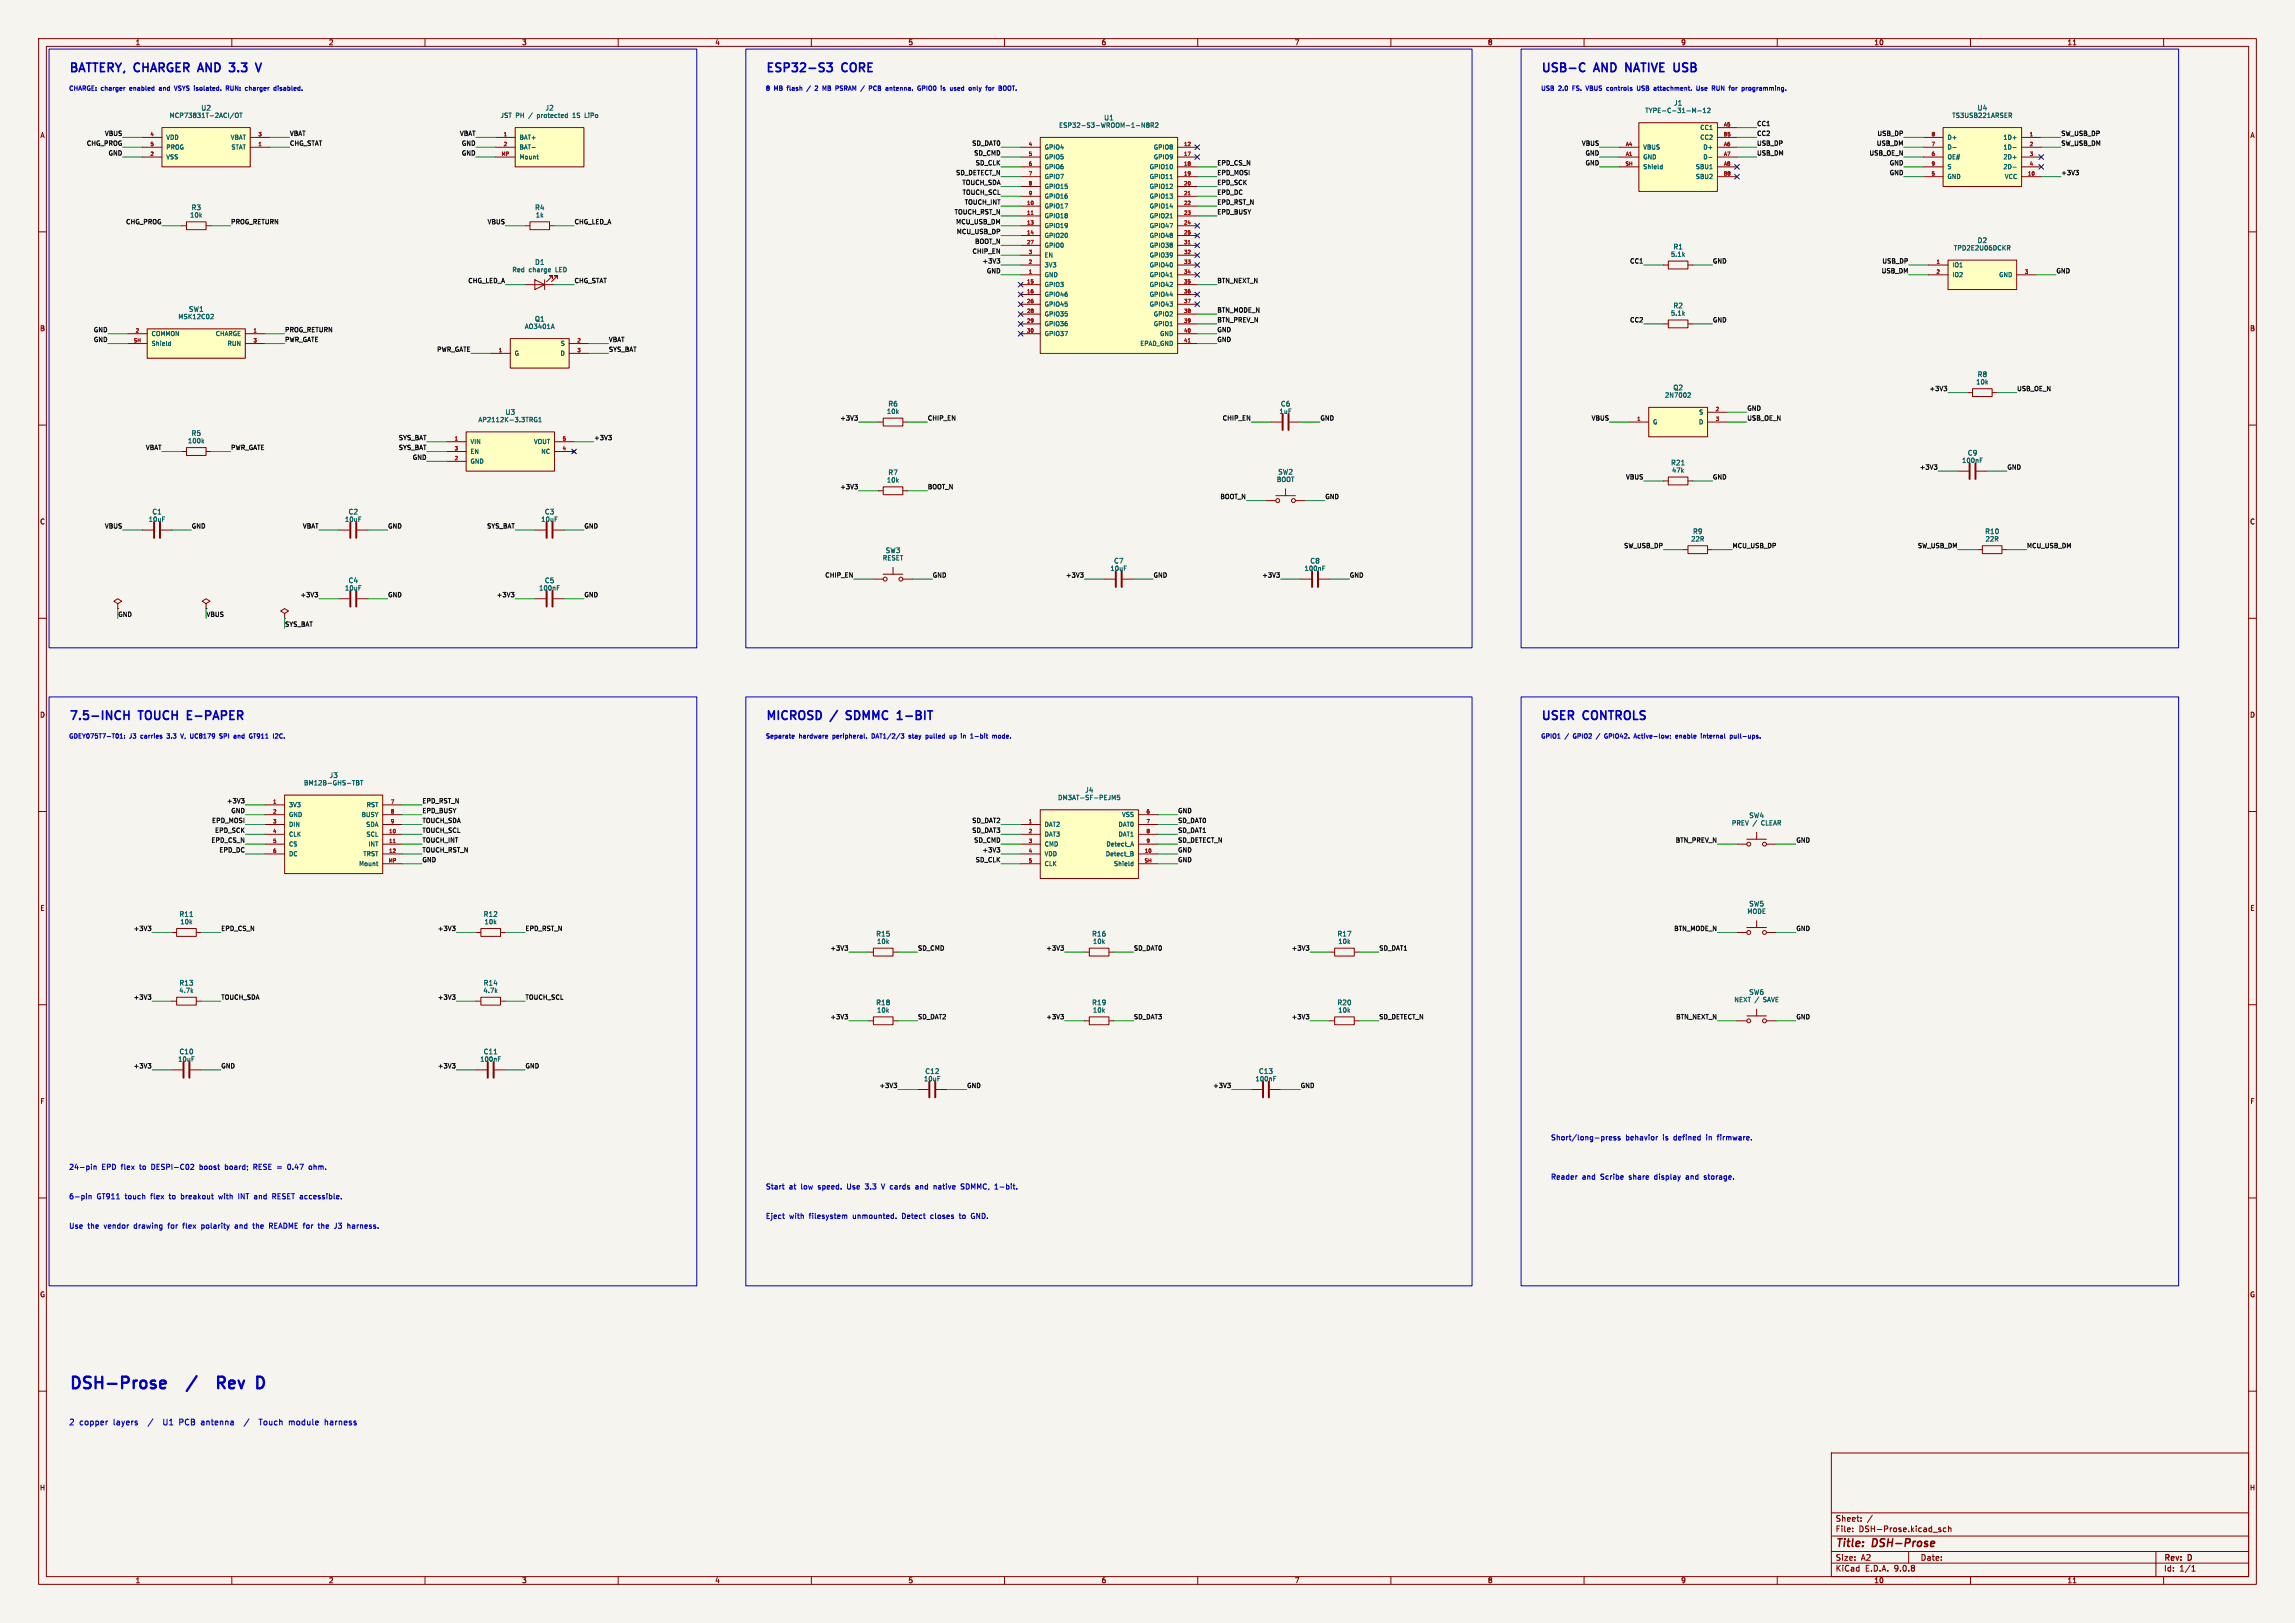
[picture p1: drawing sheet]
<svg xmlns="http://www.w3.org/2000/svg" width="594mm" height="420mm" viewBox="0 0 594 420" stroke-linecap="round" stroke-linejoin="round" font-family="sans-serif">
<defs><g id="words">
<g font-size="4.2" fill="#0000c2">
<text x="17.8" y="360.3">DSH-Prose</text>
<text x="60.2" y="360.3">Rev</text>
</g>
<g font-size="3.1" fill="#0000c2">
<text x="17.8" y="19.3">BATTERY, CHARGER AND</text>
<text x="61.4" y="19.3">3.3</text>
<text x="198.1" y="19.3">ESP32-S3</text>
<text x="218.1" y="19.3">CORE</text>
<text x="398.8" y="19.3">USB-C</text>
<text x="412.9" y="19.3">AND</text>
<text x="421.8" y="19.3">NATIVE USB</text>
<text x="17.8" y="186.9">7.5-INCH</text>
<text x="36.2" y="186.9">TOUCH</text>
<text x="49.5" y="186.9">E-PAPER</text>
<text x="198.1" y="186.9">MICROSD</text>
<text x="215.2" y="186.9">/</text>
<text x="220.1" y="186.9">SDMMC</text>
<text x="234.2" y="186.9">1-BIT</text>
<text x="398.8" y="186.9">USER</text>
<text x="409.9" y="186.9">CONTROLS</text>
</g>
<g font-size="2.8" fill="#840000">
<text x="475" y="400.9">Title:</text>
<text x="484.7" y="400.9">DSH-Prose</text>
</g>
<g font-size="2.1" fill="#0000c2">
<text x="17.8" y="369">2</text>
<text x="20.5" y="369">copper</text>
<text x="29.4" y="369">layers</text>
<text x="38.7" y="369">/</text>
<text x="42.9" y="369">U1</text>
<text x="47.2" y="369">PCB</text>
<text x="53" y="369">antenna</text>
<text x="68.7" y="369">Touch</text>
<text x="76.5" y="369">module</text>
<text x="85.9" y="369">harness</text>
</g>
<g font-size="2.1" fill="#840000">
<text x="475" y="394">Sheet:</text>
<text x="475" y="396.7">File:</text>
<text x="481.1" y="396.7">DSH-Prose.kicad_sch</text>
<text x="475" y="406.9">KiCad</text>
<text x="475" y="404.1">Size:</text>
<text x="481.7" y="404.1">A2</text>
<text x="482.7" y="406.9">E.D.A.</text>
<text x="490.3" y="406.9">9.0.8</text>
<text x="497" y="404.1">Date:</text>
<text x="560" y="404.3">Rev:</text>
<text x="560" y="406.9">Id:</text>
<text x="564.1" y="406.9">1/1</text>
<text x="566.4" y="404.3">D</text>
</g>
<g font-size="1.9" fill="#0000c2">
<text x="401.3" y="295.3">Short/long-press</text>
<text x="420.7" y="295.3">behavior</text>
<text x="430.5" y="295.3">is</text>
<text x="433.4" y="295.3">defined</text>
<text x="442.1" y="295.3">in</text>
<text x="445.1" y="295.3">firmware.</text>
<text x="17.8" y="302.9">24-pin</text>
<text x="26.3" y="302.9">EPD flex</text>
<text x="36.4" y="302.9">to</text>
<text x="39.6" y="302.9">DESPI-C02</text>
<text x="52.3" y="302.9">boost</text>
<text x="59" y="302.9">board;</text>
<text x="66.6" y="302.9">RESE =</text>
<text x="75.8" y="302.9">0.47</text>
<text x="81.5" y="302.9">ohm.</text>
<text x="401.3" y="305.5">Reader</text>
<text x="409.5" y="305.5">and</text>
<text x="414.4" y="305.5">Scribe</text>
<text x="421.9" y="305.5">share</text>
<text x="428.6" y="305.5">display</text>
<text x="437" y="305.5">and</text>
<text x="441.8" y="305.5">storage.</text>
<text x="17.8" y="310.5">6-pin</text>
<text x="25" y="310.5">GT911</text>
<text x="32.5" y="310.5">touch</text>
<text x="39.3" y="310.5">flex</text>
<text x="44.2" y="310.5">to</text>
<text x="47.5" y="310.5">breakout</text>
<text x="57.4" y="310.5">with</text>
<text x="62.7" y="310.5">INT and</text>
<text x="71.9" y="310.5">RESET accessible.</text>
<text x="198.1" y="308">Start</text>
<text x="204.2" y="308">at</text>
<text x="207.4" y="308">low</text>
<text x="212" y="308">speed.</text>
<text x="219.7" y="308">Use</text>
<text x="224.6" y="308">3.3</text>
<text x="229" y="308">V cards</text>
<text x="238.1" y="308">and</text>
<text x="243" y="308">native</text>
<text x="250.3" y="308">SDMMC, 1-bit.</text>
<text x="198.1" y="315.6">Eject</text>
<text x="204.3" y="315.6">with</text>
<text x="209.6" y="315.6">filesystem</text>
<text x="221" y="315.6">unmounted.</text>
<text x="233.9" y="315.6">Detect</text>
<text x="241.5" y="315.6">closes</text>
<text x="249.1" y="315.6">to</text>
<text x="252.3" y="315.6">GND.</text>
<text x="17.8" y="318.2">Use</text>
<text x="22.7" y="318.2">the</text>
<text x="27" y="318.2">vendor</text>
<text x="34.9" y="318.2">drawing</text>
<text x="43.9" y="318.2">for</text>
<text x="48" y="318.2">flex</text>
<text x="52.9" y="318.2">polarity</text>
<text x="61.8" y="318.2">and</text>
<text x="66.7" y="318.2">the</text>
<text x="71" y="318.2">README for</text>
<text x="84.1" y="318.2">the</text>
<text x="88.5" y="318.2">J3</text>
<text x="92" y="318.2">harness.</text>
</g>
<g font-size="1.8" fill="#840000">
<text x="35" y="11.9">1</text>
<text x="85" y="11.9">2</text>
<text x="135" y="11.9">3</text>
<text x="185" y="11.9">4</text>
<text x="235" y="11.9">5</text>
<text x="285" y="11.9">6</text>
<text x="335" y="11.9">7</text>
<text x="385" y="11.9">8</text>
<text x="435" y="11.9">9</text>
<text x="485" y="11.9">10</text>
<text x="535" y="11.9">11</text>
<text x="10.3" y="35.9">A</text>
<text x="582.3" y="35.9">A</text>
<text x="10.3" y="85.9">B</text>
<text x="582.3" y="85.9">B</text>
<text x="10.3" y="135.9">C</text>
<text x="582.3" y="135.9">C</text>
<text x="10.3" y="185.9">D</text>
<text x="582.3" y="185.9">D</text>
<text x="10.3" y="235.9">E</text>
<text x="582.3" y="235.9">E</text>
<text x="10.3" y="285.9">F</text>
<text x="582.3" y="285.9">F</text>
<text x="10.3" y="335.9">G</text>
<text x="582.3" y="335.9">G</text>
<text x="10.2" y="385.9">H</text>
<text x="582.2" y="385.9">H</text>
<text x="35" y="409.9">1</text>
<text x="85" y="409.9">2</text>
<text x="135" y="409.9">3</text>
<text x="185" y="409.9">4</text>
<text x="235" y="409.9">5</text>
<text x="285" y="409.9">6</text>
<text x="335" y="409.9">7</text>
<text x="385" y="409.9">8</text>
<text x="435" y="409.9">9</text>
<text x="485" y="409.9">10</text>
<text x="535" y="409.9">11</text>
</g>
<g font-size="1.8" fill="#006464">
<text x="52" y="28.8">U2</text>
<text x="141" y="28.8">J2</text>
<text x="433.1" y="27.5">J1</text>
<text x="511.7" y="28.8">U4</text>
<text x="285.6" y="31.3">U1</text>
<text x="49.5" y="54.6">R3</text>
<text x="138.4" y="54.6">R4</text>
<text x="433" y="64.7">R1</text>
<text x="511.7" y="63.1">D2</text>
<text x="138.4" y="68.7">D1</text>
<text x="48.8" y="80.9">SW1</text>
<text x="138.3" y="83.4">Q1</text>
<text x="433" y="80">R2</text>
<text x="433" y="101.2">Q2</text>
<text x="511.7" y="97.8">R8</text>
<text x="130.7" y="107.5">U3</text>
<text x="229.8" y="105.4">R6</text>
<text x="331.4" y="105.4">C6</text>
<text x="49.5" y="113">R5</text>
<text x="509.2" y="118.1">C9</text>
<text x="229.8" y="123.2">R7</text>
<text x="330.7" y="123">SW2</text>
<text x="432.4" y="120.6">R21</text>
<text x="39.3" y="133.3">C1</text>
<text x="90.1" y="133.3">C2</text>
<text x="140.9" y="133.3">C3</text>
<text x="229.1" y="143.3">SW3</text>
<text x="438.1" y="138.4">R9</text>
<text x="513.7" y="138.4">R10</text>
<text x="288.2" y="146">C7</text>
<text x="339" y="146">C8</text>
<text x="90.1" y="151.1">C4</text>
<text x="140.9" y="151.1">C5</text>
<text x="85.2" y="201.5">J3</text>
<text x="280.7" y="205.3">J4</text>
<text x="452.6" y="211.9">SW4</text>
<text x="46.3" y="237.5">R11</text>
<text x="125.1" y="237.5">R12</text>
<text x="452.6" y="234.8">SW5</text>
<text x="226.7" y="242.5">R15</text>
<text x="282.5" y="242.5">R16</text>
<text x="346" y="242.5">R17</text>
<text x="46.3" y="255.2">R13</text>
<text x="125.1" y="255.2">R14</text>
<text x="452.6" y="257.6">SW6</text>
<text x="226.7" y="260.3">R18</text>
<text x="282.5" y="260.3">R19</text>
<text x="346" y="260.3">R20</text>
<text x="46.3" y="273">C10</text>
<text x="125.1" y="273">C11</text>
<text x="239.4" y="278.1">C12</text>
<text x="325.7" y="278.1">C13</text>
</g>
<g font-size="1.6" fill="#0000c2">
<text x="17.8" y="23.7">CHARGE: charger</text>
<text x="33.7" y="23.7">enabled</text>
<text x="41.6" y="23.7">and</text>
<text x="45.8" y="23.7">VSYS isolated.</text>
<text x="59.6" y="23.7">RUN:</text>
<text x="64.8" y="23.7">charger</text>
<text x="72.4" y="23.7">disabled.</text>
<text x="198.1" y="23.7">8</text>
<text x="200.3" y="23.7">MB</text>
<text x="203.9" y="23.7">flash</text>
<text x="209.3" y="23.7">/</text>
<text x="211.6" y="23.7">2</text>
<text x="213.8" y="23.7">MB</text>
<text x="217.3" y="23.7">PSRAM /</text>
<text x="226.4" y="23.7">PCB</text>
<text x="231" y="23.7">antenna.</text>
<text x="239.5" y="23.7">GPIO0</text>
<text x="245.7" y="23.7">is</text>
<text x="248.3" y="23.7">used</text>
<text x="253.4" y="23.7">only</text>
<text x="258.1" y="23.7">for</text>
<text x="261.6" y="23.7">BOOT.</text>
<text x="398.8" y="23.7">USB</text>
<text x="403.3" y="23.7">2.0</text>
<text x="407.2" y="23.7">FS.</text>
<text x="410.9" y="23.7">VBUS</text>
<text x="416.4" y="23.7">controls</text>
<text x="424.6" y="23.7">USB</text>
<text x="429.1" y="23.7">attachment.</text>
<text x="440.4" y="23.7">Use</text>
<text x="444.6" y="23.7">RUN</text>
<text x="449.3" y="23.7">for</text>
<text x="452.8" y="23.7">programming.</text>
<text x="17.8" y="191.3">GDEY075T7-T01:</text>
<text x="33.5" y="191.3">J3</text>
<text x="36.6" y="191.3">carries</text>
<text x="43.6" y="191.3">3.3</text>
<text x="47.4" y="191.3">V,</text>
<text x="50.1" y="191.3">UC8179</text>
<text x="57.9" y="191.3">SPI</text>
<text x="61.8" y="191.3">and</text>
<text x="66" y="191.3">GT911</text>
<text x="72.5" y="191.3">I2C.</text>
<text x="198.1" y="191.3">Separate</text>
<text x="206.8" y="191.3">hardware</text>
<text x="215.7" y="191.3">peripheral.</text>
<text x="226" y="191.3">DAT1/2/3</text>
<text x="235.8" y="191.3">stay</text>
<text x="240.4" y="191.3">pulled</text>
<text x="246.9" y="191.3">up</text>
<text x="250" y="191.3">in</text>
<text x="252.7" y="191.3">1-bit</text>
<text x="258.6" y="191.3">mode.</text>
<text x="398.8" y="191.3">GPIO1</text>
<text x="405" y="191.3">/</text>
<text x="407.3" y="191.3">GPIO2</text>
<text x="413.6" y="191.3">/</text>
<text x="415.9" y="191.3">GPIO42.</text>
<text x="423.8" y="191.3">Active-low;</text>
<text x="434.8" y="191.3">enable</text>
<text x="441.6" y="191.3">internal</text>
<text x="449.3" y="191.3">pull-ups.</text>
</g>
<g font-size="1.6" fill="#006464">
<text x="425.7" y="29.4">TYPE-C-31-M-12</text>
<text x="43.8" y="30.7">MCP73831T-2ACI/OT</text>
<text x="129.4" y="30.7">JST PH</text>
<text x="137" y="30.7">/</text>
<text x="139.4" y="30.7">protected</text>
<text x="148.8" y="30.7">1S</text>
<text x="152.2" y="30.7">LiPo</text>
<text x="274" y="33.2">ESP32-S3-WROOM-1-N8R2</text>
<text x="439.9" y="33.8">CC1</text>
<text x="505.2" y="30.7">TS3USB221ARSER</text>
<text x="42.9" y="36.4">VDD</text>
<text x="42.9" y="38.9">PROG</text>
<text x="42.9" y="41.4">VSS</text>
<text x="59.6" y="36.4">VBAT</text>
<text x="59.8" y="38.9">STAT</text>
<text x="134.4" y="36.4">BAT+</text>
<text x="134.4" y="38.9">BAT-</text>
<text x="134.4" y="41.4">Mount</text>
<text x="270.3" y="38.9">GPIO4</text>
<text x="270.3" y="41.4">GPIO5</text>
<text x="298.5" y="38.9">GPIO8</text>
<text x="298.5" y="41.4">GPIO9</text>
<text x="425.2" y="38.9">VBUS</text>
<text x="425.2" y="41.4">GND</text>
<text x="439.9" y="36.4">CC2</text>
<text x="440.7" y="38.9">D+</text>
<text x="440.7" y="41.4">D-</text>
<text x="503.9" y="36.4">D+</text>
<text x="503.9" y="38.9">D-</text>
<text x="503.9" y="41.4">OE#</text>
<text x="518.4" y="36.4">1D+</text>
<text x="518.4" y="38.9">1D-</text>
<text x="518.4" y="41.4">2D+</text>
<text x="270.3" y="44">GPIO6</text>
<text x="270.3" y="46.5">GPIO7</text>
<text x="297.4" y="44">GPIO10</text>
<text x="297.4" y="46.5">GPIO11</text>
<text x="425.2" y="44">Shield</text>
<text x="438.8" y="44">SBU1</text>
<text x="438.8" y="46.5">SBU2</text>
<text x="503.9" y="44">S</text>
<text x="503.9" y="46.5">GND</text>
<text x="518.4" y="44">2D-</text>
<text x="518.8" y="46.5">VCC</text>
<text x="270.3" y="49.1">GPIO15</text>
<text x="270.3" y="51.6">GPIO16</text>
<text x="297.4" y="49.1">GPIO12</text>
<text x="297.4" y="51.6">GPIO13</text>
<text x="49.1" y="56.5">10k</text>
<text x="138.5" y="56.5">1k</text>
<text x="270.3" y="54.1">GPIO17</text>
<text x="270.3" y="56.7">GPIO18</text>
<text x="270.3" y="59.2">GPIO19</text>
<text x="297.4" y="54.1">GPIO14</text>
<text x="297.4" y="56.7">GPIO21</text>
<text x="297.4" y="59.2">GPIO47</text>
<text x="270.3" y="61.8">GPIO20</text>
<text x="270.3" y="64.3">GPIO0</text>
<text x="297.4" y="61.8">GPIO48</text>
<text x="297.4" y="64.3">GPIO38</text>
<text x="505.6" y="65">TPD2E2U06DCKR</text>
<text x="132.5" y="70.6">Red</text>
<text x="136.9" y="70.6">charge</text>
<text x="143.9" y="70.6">LED</text>
<text x="270.3" y="66.8">EN</text>
<text x="270.3" y="69.4">3V3</text>
<text x="270.3" y="71.9">GND</text>
<text x="297.4" y="66.8">GPIO39</text>
<text x="297.4" y="69.4">GPIO40</text>
<text x="297.4" y="71.9">GPIO41</text>
<text x="432.3" y="66.6">5.1k</text>
<text x="505.2" y="69.4">IO1</text>
<text x="505.2" y="71.9">IO2</text>
<text x="517.3" y="71.9">GND</text>
<text x="270.3" y="74.5">GPIO3</text>
<text x="270.3" y="77">GPIO46</text>
<text x="297.4" y="74.5">GPIO42</text>
<text x="297.4" y="77">GPIO44</text>
<text x="46" y="82.8">MSK12C02</text>
<text x="270.3" y="79.5">GPIO45</text>
<text x="270.3" y="82.1">GPIO35</text>
<text x="297.4" y="79.5">GPIO43</text>
<text x="298.5" y="82.1">GPIO2</text>
<text x="432.3" y="81.9">5.1k</text>
<text x="39.1" y="87.2">COMMON</text>
<text x="39.1" y="89.7">Shield</text>
<text x="55.7" y="87.2">CHARGE</text>
<text x="58.8" y="89.7">RUN</text>
<text x="135.7" y="85.3">AO3401A</text>
<text x="145" y="89.7">S</text>
<text x="270.3" y="84.6">GPIO36</text>
<text x="270.3" y="87.2">GPIO37</text>
<text x="295" y="89.7">EPAD_GND</text>
<text x="298.5" y="84.6">GPIO1</text>
<text x="300.1" y="87.2">GND</text>
<text x="133.1" y="92.2">G</text>
<text x="144.9" y="92.2">D</text>
<text x="511.4" y="99.7">10k</text>
<text x="229.4" y="107.3">10k</text>
<text x="331" y="107.3">1uF</text>
<text x="430.8" y="103.1">2N7002</text>
<text x="439.6" y="107.5">S</text>
<text x="123.7" y="109.4">AP2112K-3.3TRG1</text>
<text x="427.7" y="110">G</text>
<text x="439.6" y="110">D</text>
<text x="48.5" y="114.9">100k</text>
<text x="121.7" y="115.1">VIN</text>
<text x="121.7" y="117.6">EN</text>
<text x="138.1" y="115.1">VOUT</text>
<text x="139.9" y="117.6">NC</text>
<text x="507.7" y="120">100nF</text>
<text x="121.7" y="120.2">GND</text>
<text x="229.4" y="125.1">10k</text>
<text x="330.4" y="124.9">BOOT</text>
<text x="432.6" y="122.5">47k</text>
<text x="38.4" y="135.2">10uF</text>
<text x="89.2" y="135.2">10uF</text>
<text x="140" y="135.2">10uF</text>
<text x="437.6" y="140.3">22R</text>
<text x="513.8" y="140.3">22R</text>
<text x="228.4" y="145.2">RESET</text>
<text x="287.3" y="147.9">10uF</text>
<text x="337.5" y="147.9">100nF</text>
<text x="89.2" y="153">10uF</text>
<text x="139.4" y="153">100nF</text>
<text x="78.6" y="203.4">BM12B-GHS-TBT</text>
<text x="74.7" y="209.1">3V3</text>
<text x="94.7" y="209.1">RST</text>
<text x="273.7" y="207.2">DM3AT-SF-PEJM5</text>
<text x="74.7" y="211.6">GND</text>
<text x="74.7" y="214.2">DIN</text>
<text x="93.5" y="211.6">BUSY</text>
<text x="94.6" y="214.2">SDA</text>
<text x="270.3" y="214.2">DAT2</text>
<text x="289.4" y="214.2">DAT0</text>
<text x="290.3" y="211.6">VSS</text>
<text x="448.1" y="213.8">PREV /</text>
<text x="456" y="213.8">CLEAR</text>
<text x="74.7" y="216.7">CLK</text>
<text x="74.7" y="219.2">CS</text>
<text x="74.7" y="221.8">DC</text>
<text x="93.9" y="221.8">TRST</text>
<text x="94.7" y="216.7">SCL</text>
<text x="95.2" y="219.2">INT</text>
<text x="270.3" y="216.7">DAT3</text>
<text x="270.3" y="219.2">CMD</text>
<text x="270.3" y="221.8">VDD</text>
<text x="286.1" y="221.8">Detect_B</text>
<text x="286.2" y="219.2">Detect_A</text>
<text x="289.4" y="216.7">DAT1</text>
<text x="92.8" y="224.3">Mount</text>
<text x="270.3" y="224.3">CLK</text>
<text x="288.2" y="224.3">Shield</text>
<text x="46.5" y="239.4">10k</text>
<text x="125.3" y="239.4">10k</text>
<text x="452.1" y="236.7">MODE</text>
<text x="226.9" y="244.4">10k</text>
<text x="282.8" y="244.4">10k</text>
<text x="346.3" y="244.4">10k</text>
<text x="46.3" y="257.1">4.7k</text>
<text x="125" y="257.1">4.7k</text>
<text x="226.9" y="262.2">10k</text>
<text x="282.8" y="262.2">10k</text>
<text x="346.3" y="262.2">10k</text>
<text x="448.8" y="259.5">NEXT /</text>
<text x="456.6" y="259.5">SAVE</text>
<text x="46" y="274.9">10uF</text>
<text x="124.2" y="274.9">100nF</text>
<text x="239" y="280">10uF</text>
<text x="324.8" y="280">100nF</text>
</g>
<g font-size="1.6" fill="#0f0f0f">
<text x="27" y="35.2">VBUS</text>
<text x="74.9" y="35.2">VBAT</text>
<text x="118.9" y="35.2">VBAT</text>
<text x="454.7" y="35.2">CC2</text>
<text x="454.7" y="32.7">CC1</text>
<text x="485.8" y="35.2">USB_DP</text>
<text x="533.4" y="35.2">SW_USB_DP</text>
<text x="22.3" y="37.8">CHG_PROG</text>
<text x="28" y="40.3">GND</text>
<text x="74.9" y="37.8">CHG_STAT</text>
<text x="119.4" y="37.8">GND</text>
<text x="119.4" y="40.3">GND</text>
<text x="251.5" y="37.8">SD_DAT0</text>
<text x="252" y="40.3">SD_CMD</text>
<text x="409.3" y="37.8">VBUS</text>
<text x="410.2" y="40.3">GND</text>
<text x="454.7" y="40.3">USB_DM</text>
<text x="454.7" y="37.8">USB_DP</text>
<text x="483.7" y="40.3">USB_OE_N</text>
<text x="485.6" y="37.8">USB_DM</text>
<text x="533.4" y="37.8">SW_USB_DM</text>
<text x="247.3" y="45.4">SD_DETECT_N</text>
<text x="248.9" y="47.9">TOUCH_SDA</text>
<text x="252.4" y="42.9">SD_CLK</text>
<text x="315" y="42.9">EPD_CS_N</text>
<text x="315" y="45.4">EPD_MOSI</text>
<text x="315" y="47.9">EPD_SCK</text>
<text x="410.2" y="42.9">GND</text>
<text x="489" y="42.9">GND</text>
<text x="489" y="45.4">GND</text>
<text x="533.4" y="45.4">+3V3</text>
<text x="249" y="50.5">TOUCH_SCL</text>
<text x="249.6" y="53">TOUCH_INT</text>
<text x="315" y="50.5">EPD_DC</text>
<text x="315" y="53">EPD_RST_N</text>
<text x="32.5" y="58.1">CHG_PROG</text>
<text x="59.7" y="58.1">PROG_RETURN</text>
<text x="126.1" y="58.1">VBUS</text>
<text x="148.6" y="58.1">CHG_LED_A</text>
<text x="246.9" y="55.6">TOUCH_RST_N</text>
<text x="247.3" y="58.1">MCU_USB_DM</text>
<text x="315" y="55.6">EPD_BUSY</text>
<text x="247.5" y="60.6">MCU_USB_DP</text>
<text x="251.6" y="65.7">CHIP_EN</text>
<text x="252.2" y="63.2">BOOT_N</text>
<text x="254.2" y="68.3">+3V3</text>
<text x="255.3" y="70.8">GND</text>
<text x="421.8" y="68.3">CC1</text>
<text x="443.2" y="68.3">GND</text>
<text x="486.9" y="70.8">USB_DM</text>
<text x="487.1" y="68.3">USB_DP</text>
<text x="532.1" y="70.8">GND</text>
<text x="121.1" y="73.3">CHG_LED_A</text>
<text x="148.6" y="73.3">CHG_STAT</text>
<text x="315" y="73.3">BTN_NEXT_N</text>
<text x="315" y="81">BTN_MODE_N</text>
<text x="315" y="83.5">BTN_PREV_N</text>
<text x="421.8" y="83.5">CC2</text>
<text x="443.2" y="83.5">GND</text>
<text x="24.2" y="86">GND</text>
<text x="24.2" y="88.6">GND</text>
<text x="73.7" y="88.6">PWR_GATE</text>
<text x="73.7" y="86">PROG_RETURN</text>
<text x="157.5" y="88.6">VBAT</text>
<text x="315" y="86">GND</text>
<text x="315" y="88.6">GND</text>
<text x="113" y="91.1">PWR_GATE</text>
<text x="157.5" y="91.1">SYS_BAT</text>
<text x="499.3" y="101.3">+3V3</text>
<text x="522" y="101.3">USB_OE_N</text>
<text x="452.1" y="106.4">GND</text>
<text x="103.1" y="114">SYS_BAT</text>
<text x="153.7" y="114">+3V3</text>
<text x="217.3" y="108.9">+3V3</text>
<text x="240" y="108.9">CHIP_EN</text>
<text x="316.3" y="108.9">CHIP_EN</text>
<text x="341.6" y="108.9">GND</text>
<text x="411.8" y="108.9">VBUS</text>
<text x="452.1" y="108.9">USB_OE_N</text>
<text x="37.6" y="116.5">VBAT</text>
<text x="59.7" y="116.5">PWR_GATE</text>
<text x="103.1" y="116.5">SYS_BAT</text>
<text x="106.7" y="119.1">GND</text>
<text x="420.7" y="124.1">VBUS</text>
<text x="443.2" y="124.1">GND</text>
<text x="496.7" y="121.6">+3V3</text>
<text x="519.4" y="121.6">GND</text>
<text x="217.3" y="126.7">+3V3</text>
<text x="240" y="126.7">BOOT_N</text>
<text x="315.7" y="129.2">BOOT_N</text>
<text x="342.9" y="129.2">GND</text>
<text x="27" y="136.8">VBUS</text>
<text x="49.5" y="136.8">GND</text>
<text x="78.3" y="136.8">VBAT</text>
<text x="100.3" y="136.8">GND</text>
<text x="125.9" y="136.8">SYS_BAT</text>
<text x="151.1" y="136.8">GND</text>
<text x="420.2" y="141.9">SW_USB_DP</text>
<text x="448.3" y="141.9">MCU_USB_DP</text>
<text x="496.3" y="141.9">SW_USB_DM</text>
<text x="524.5" y="141.9">MCU_USB_DM</text>
<text x="213.5" y="149.5">CHIP_EN</text>
<text x="241.3" y="149.5">GND</text>
<text x="275.8" y="149.5">+3V3</text>
<text x="298.4" y="149.5">GND</text>
<text x="326.6" y="149.5">+3V3</text>
<text x="349.2" y="149.5">GND</text>
<text x="77.6" y="154.6">+3V3</text>
<text x="100.3" y="154.6">GND</text>
<text x="128.4" y="154.6">+3V3</text>
<text x="151.1" y="154.6">GND</text>
<text x="30.5" y="159.7">GND</text>
<text x="53.3" y="159.7">VBUS</text>
<text x="73.7" y="162.2">SYS_BAT</text>
<text x="58.6" y="208">+3V3</text>
<text x="109.2" y="208">EPD_RST_N</text>
<text x="54.8" y="213">EPD_MOSI</text>
<text x="55.5" y="215.6">EPD_SCK</text>
<text x="59.7" y="210.5">GND</text>
<text x="109.2" y="215.6">TOUCH_SCL</text>
<text x="109.2" y="213">TOUCH_SDA</text>
<text x="109.2" y="210.5">EPD_BUSY</text>
<text x="251.5" y="215.6">SD_DAT3</text>
<text x="251.5" y="213">SD_DAT2</text>
<text x="304.8" y="210.5">GND</text>
<text x="304.8" y="213">SD_DAT0</text>
<text x="304.8" y="215.6">SD_DAT1</text>
<text x="54.6" y="218.1">EPD_CS_N</text>
<text x="56.6" y="220.7">EPD_DC</text>
<text x="109.2" y="218.1">TOUCH_INT</text>
<text x="109.2" y="220.7">TOUCH_RST_N</text>
<text x="252" y="218.1">SD_CMD</text>
<text x="254.2" y="220.7">+3V3</text>
<text x="304.8" y="218.1">SD_DETECT_N</text>
<text x="304.8" y="220.7">GND</text>
<text x="433.6" y="218.1">BTN_PREV_N</text>
<text x="464.8" y="218.1">GND</text>
<text x="109.2" y="223.2">GND</text>
<text x="252.4" y="223.2">SD_CLK</text>
<text x="304.8" y="223.2">GND</text>
<text x="34.5" y="241">+3V3</text>
<text x="57.1" y="241">EPD_CS_N</text>
<text x="113.2" y="241">+3V3</text>
<text x="135.9" y="241">EPD_RST_N</text>
<text x="433.2" y="241">BTN_MODE_N</text>
<text x="464.8" y="241">GND</text>
<text x="214.8" y="246.1">+3V3</text>
<text x="237.5" y="246.1">SD_CMD</text>
<text x="270.7" y="246.1">+3V3</text>
<text x="293.4" y="246.1">SD_DAT0</text>
<text x="334.2" y="246.1">+3V3</text>
<text x="356.9" y="246.1">SD_DAT1</text>
<text x="34.5" y="258.8">+3V3</text>
<text x="57.1" y="258.8">TOUCH_SDA</text>
<text x="113.2" y="258.8">+3V3</text>
<text x="135.9" y="258.8">TOUCH_SCL</text>
<text x="214.8" y="263.8">+3V3</text>
<text x="237.5" y="263.8">SD_DAT2</text>
<text x="270.7" y="263.8">+3V3</text>
<text x="293.4" y="263.8">SD_DAT3</text>
<text x="334.2" y="263.8">+3V3</text>
<text x="356.9" y="263.8">SD_DETECT_N</text>
<text x="433.7" y="263.8">BTN_NEXT_N</text>
<text x="464.8" y="263.8">GND</text>
<text x="34.5" y="276.5">+3V3</text>
<text x="57.1" y="276.5">GND</text>
<text x="113.2" y="276.5">+3V3</text>
<text x="135.9" y="276.5">GND</text>
<text x="227.5" y="281.6">+3V3</text>
<text x="250.2" y="281.6">GND</text>
<text x="313.9" y="281.6">+3V3</text>
<text x="336.5" y="281.6">GND</text>
</g>
<g font-size="1.3" fill="#a90000">
<text x="38.8" y="35.3">4</text>
<text x="66.7" y="35.3">3</text>
<text x="130.2" y="35.3">1</text>
<text x="446" y="35.3">B5</text>
<text x="446.1" y="32.8">A5</text>
<text x="499.8" y="35.3">8</text>
<text x="525.2" y="35.3">1</text>
<text x="38.8" y="37.8">5</text>
<text x="38.8" y="40.4">2</text>
<text x="66.7" y="37.8">1</text>
<text x="129.7" y="40.4">MP</text>
<text x="130.2" y="37.8">2</text>
<text x="266.1" y="37.8">4</text>
<text x="266.1" y="40.4">5</text>
<text x="306.3" y="37.8">12</text>
<text x="306.3" y="40.4">17</text>
<text x="420.7" y="37.8">A4</text>
<text x="420.7" y="40.4">A1</text>
<text x="446.1" y="37.8">A6</text>
<text x="446.1" y="40.4">A7</text>
<text x="499.8" y="37.8">7</text>
<text x="499.8" y="40.4">6</text>
<text x="525.2" y="37.8">2</text>
<text x="525.2" y="40.4">3</text>
<text x="266.1" y="42.9">6</text>
<text x="266.1" y="45.5">7</text>
<text x="306.3" y="42.9">18</text>
<text x="306.3" y="45.5">19</text>
<text x="420.6" y="42.9">SH</text>
<text x="446" y="45.5">B8</text>
<text x="446.1" y="42.9">A8</text>
<text x="499.8" y="42.9">9</text>
<text x="499.8" y="45.5">5</text>
<text x="524.8" y="45.5">10</text>
<text x="525.2" y="42.9">4</text>
<text x="265.7" y="53.1">10</text>
<text x="266.1" y="48">8</text>
<text x="266.1" y="50.5">9</text>
<text x="306.3" y="48">20</text>
<text x="306.3" y="50.5">21</text>
<text x="306.3" y="53.1">22</text>
<text x="265.7" y="55.6">11</text>
<text x="265.7" y="58.2">13</text>
<text x="306.3" y="55.6">23</text>
<text x="306.3" y="58.2">24</text>
<text x="265.7" y="60.7">14</text>
<text x="265.7" y="63.2">27</text>
<text x="266.1" y="65.8">3</text>
<text x="306.3" y="60.7">25</text>
<text x="306.3" y="63.2">31</text>
<text x="306.3" y="65.8">32</text>
<text x="266.1" y="68.3">2</text>
<text x="266.1" y="70.9">1</text>
<text x="306.3" y="68.3">33</text>
<text x="306.3" y="70.9">34</text>
<text x="501.1" y="68.3">1</text>
<text x="501.1" y="70.9">2</text>
<text x="523.9" y="70.9">3</text>
<text x="265.7" y="73.4">15</text>
<text x="265.7" y="75.9">16</text>
<text x="306.3" y="73.4">35</text>
<text x="306.3" y="75.9">36</text>
<text x="265.7" y="78.5">26</text>
<text x="265.7" y="81">28</text>
<text x="265.7" y="83.6">29</text>
<text x="306.3" y="78.5">37</text>
<text x="306.3" y="81">38</text>
<text x="306.3" y="83.6">39</text>
<text x="34.5" y="88.6">SH</text>
<text x="35" y="86.1">2</text>
<text x="65.5" y="86.1">1</text>
<text x="65.5" y="88.6">3</text>
<text x="149.3" y="88.6">2</text>
<text x="265.7" y="86.1">30</text>
<text x="306.3" y="86.1">40</text>
<text x="306.3" y="88.6">41</text>
<text x="129" y="91.2">1</text>
<text x="149.3" y="91.2">3</text>
<text x="443.9" y="106.4">2</text>
<text x="423.6" y="109">1</text>
<text x="443.9" y="109">3</text>
<text x="117.5" y="114">1</text>
<text x="117.5" y="116.6">3</text>
<text x="117.5" y="119.1">2</text>
<text x="145.5" y="114">5</text>
<text x="145.5" y="116.6">4</text>
<text x="70.5" y="208">1</text>
<text x="101" y="208">7</text>
<text x="70.5" y="210.6">2</text>
<text x="70.5" y="213.1">3</text>
<text x="70.5" y="215.6">4</text>
<text x="100.6" y="215.6">10</text>
<text x="101" y="210.6">8</text>
<text x="101" y="213.1">9</text>
<text x="266.1" y="213.1">1</text>
<text x="266.1" y="215.6">2</text>
<text x="296.6" y="210.6">6</text>
<text x="296.6" y="213.1">7</text>
<text x="296.6" y="215.6">8</text>
<text x="70.5" y="218.2">5</text>
<text x="70.5" y="220.7">6</text>
<text x="100.6" y="218.2">11</text>
<text x="100.6" y="220.7">12</text>
<text x="266.1" y="218.2">3</text>
<text x="266.1" y="220.7">4</text>
<text x="296.2" y="220.7">10</text>
<text x="296.6" y="218.2">9</text>
<text x="100.5" y="223.3">MP</text>
<text x="266.1" y="223.3">5</text>
<text x="296.1" y="223.3">SH</text>
</g>
</g></defs>
<path d="M0 0h594v420h-594z" fill="#f5f4ef" stroke="#f5f4ef" stroke-width=".26"/>
<g fill="none" stroke="#840000" stroke-width=".26">
<path d="M10 10h574v400h-574zM12 12h570v396h-570zM60 10v2M110 10v2M160 10v2M210 10v2M260 10v2M310 10v2M360 10v2M410 10v2M460 10v2M510 10v2"/>
<path d="M536.6 11.6h.7M560 10v2M10 60h2M582 60h2M10 110h2M582 110h2M53.3 156.2l1.1-.6-1.1-.7-1 .7 1 .6v1.3M53.3 157.5h.1M10 160h2M582 160h2M10 210h2M582 210h2"/>
<path d="M344.2 246.4h1.2M345.4 245.4h5.1v2h-5.1zM350.5 246.4h1.3M10 260h2M280.7 264.2h1.2M281.9 263.1h5.1v2.1h-5.1zM287 264.2h1.3M344.2 264.2h1.2M345.4 263.1h5.1v2.1h-5.1zM350.5 264.2h1.3M582 260h2M323.8 281.9h2.8"/>
<path d="M328.7 281.9h2.8M10 310h2M582 310h2M10 360h2M474 376h108v32h-108zM582 360h2M474 397.5h108M474 391.5h108M479.5 396.2v.2M479.5 395.4v.2M481.7 393.5v.2M481.7 392.7v.2"/>
<path d="M484.6 392.1l-1.3 1.9M502 395.9h.3l.1 .3-.5 .2M502 395.4h.3M503.7 395.4h-.5l-.2 .3 .1 .6h.6M504.3 395.5l.6-.1 .1 1M504.3 394.9v1.5M60 408v2M110 408v2M160 408v2M210 408v2M260 408v2M310 408v2"/>
<path d="M360 408v2M410 408v2M460 408v2M474 404.5h108M474 401.5h108M494 401.5v3M510 408v2M536.6 409.6h.7M558 401.5v6.5M560 408v2M567.3 406.6h.9M567.3 405.5l.4-.4v1.5"/>
</g>
<path d="M500.1 398.9l.5 .1 .1 .3-1 .2M500.5 400.1l-.6 .1" fill="none" stroke="#840000" stroke-width=".4"/>
<path d="M326.9 279.9v4.1M328.4 279.9v4.1" fill="none" stroke="#840000" stroke-width=".51"/>
<path d="M329.7 279.1h.3M329.7 278.5h.5" fill="none" stroke="#006464" stroke-width=".26"/>
<path d="M41.9 33h22.9v10.2h-22.9z" fill="#ffffc2"/>
<path d="M36.8 35.6h5.1M36.8 38.1h5.1M41.9 33h22.9v10.2h-22.9zM64.8 35.6h5M64.8 38.1h5M36.8 40.6h5.1M47 58.4h1.3M48.3 57.4h5v2h-5zM53.3 58.4h1.3M280.7 246.4h1.2M281.9 245.4h5.1v2h-5.1zM287 246.4h1.3" fill="none" stroke="#840000" stroke-width=".26"/>
<path d="M60.6 29.2l-1.1 1.5M61 29.4l.2-.2 .4 .2-.1 1-.5-.1zM62 29.2h.7M62.4 29.2v1.2" fill="none" stroke="#006464" stroke-width=".26"/>
<path d="M269.2 209.6h25.4v17.7h-25.4z" fill="#ffffc2"/>
<g fill="none" stroke="#840000" stroke-width=".26">
<path d="M509.3 101.6h1.2M510.5 100.6h5.1v2h-5.1zM515.6 101.6h1.3M264.2 213.4h5M264.2 215.9h5M264.2 218.4h5M269.2 209.6h25.4v17.7h-25.4zM294.6 213.4h5.1M294.6 215.9h5.1M294.6 218.4h5.1M294.6 210.8h5.1M264.2 221h5"/>
<path d="M264.2 223.5h5M294.6 221h5.1M294.6 223.5h5.1M224.8 246.4h1.3M226.1 245.4h5v2h-5zM231.1 246.4h1.3M224.8 264.2h1.3M226.1 263.1h5v2.1h-5zM231.1 264.2h1.3M237.5 281.9h2.8M242.3 281.9h2.8"/>
</g>
<path d="M288.3 206.6l.4-.8v1.2M289.8 205.8h-.6v.5h.5l.1 .5h-.6M292.8 218.6h.5M293 217.8l.4 1.2M292.7 220.4l.5 .1-.2 .4M292.7 220.9h.3M292.9 223.3h.4M293 220.9l.3 .2v.3l-.6 .1M293.3 222.9v1.1h-.4" fill="none" stroke="#006464" stroke-width=".26"/>
<path d="M240.5 279.9v4.1M242.1 279.9v4.1" fill="none" stroke="#840000" stroke-width=".51"/>
<path d="M502.9 33h20.3v15.3h-20.3z" fill="#ffffc2"/>
<path d="M497.8 35.6h5.1M497.8 38.1h5.1M502.9 33h20.3v15.3h-20.3zM523.2 35.6h5.1M523.2 38.1h5.1M497.8 40.6h5.1M497.8 43.2h5.1M497.8 45.7h5.1M523.2 40.6h5.1M523.2 43.2h5.1M523.2 45.7h5.1" fill="none" stroke="#840000" stroke-width=".26"/>
<path d="M505.4 38.2h.9M520.3 29.9l.4 .5M520.4 29.2l.3 .3-.3 .4M521 38.2h.9M521 35.6h.9M521 40.7h.9M521 43.3h.9" fill="none" stroke="#006464" stroke-width=".26"/>
<path d="M504.2 67.3h17.8v7.6h-17.8z" fill="#ffffc2"/>
<path d="M499.1 68.6h5.1M499.1 71.1h5.1M504.2 67.3h17.8v7.6h-17.8zM522 71.1h5M430.5 124.5h1.3M431.8 123.4h5.1v2.1h-5.1zM436.9 124.5h1.2" fill="none" stroke="#840000" stroke-width=".26"/>
<path d="M519.6 63.5h.4l.2 .3-.1 .3-.5 .1M519.9 64.2l.3 .5M435.2 120.3h.7" fill="none" stroke="#006464" stroke-width=".26"/>
<path d="M424.2 31.8h20.3v17.7h-20.3z" fill="#ffffc2"/>
<g fill="none" stroke="#840000" stroke-width=".26">
<path d="M419.1 38.1h5.1M424.2 31.8h20.3v17.7h-20.3zM444.5 38.1h5.1M444.5 33h5.1M444.5 35.6h5.1M419.1 40.6h5.1M419.1 43.2h5.1M444.5 40.6h5.1M444.5 43.2h5.1M444.5 45.7h5.1M430.5 68.6h1.3M431.8 67.6h5.1v2h-5.1z"/>
<path d="M436.9 68.6h1.2M430.5 83.8h1.3M431.8 82.8h5.1v2h-5.1zM436.9 83.8h1.2M327.7 129.5h2.5M330.2 128.3h5.1M332.7 126.5v1.8M335.3 129.5h2.5M226.1 149.9h2.5M228.6 148.6h5.1M231.1 146.8v1.8M233.7 149.9h2.5"/>
<path d="M285.7 149.9h2.8M290.6 149.9h2.8M336.5 149.9h2.8M341.4 149.9h2.8"/>
<circle cx="330.7" cy="129.5" r=".51"/>
<circle cx="334.8" cy="129.5" r=".51"/>
<circle cx="229.1" cy="149.9" r=".51"/>
<circle cx="233.2" cy="149.9" r=".51"/>
</g>
<path d="M439.4 28.7h.9M440.8 29.2h.7M440.8 28.3l.4-.3v1.2M442 28.1l.4-.1 .2 .3-.7 .9h.7M429.9 42.9l.3 .1M430.2 42.6v1.1M430.2 43.6l-.3 .1M442.3 40.7h.8M442.5 43.7h.7M342.4 147h.3M342.4 146.5h.5" fill="none" stroke="#006464" stroke-width=".26"/>
<path d="M288.8 147.8v4.1M290.3 147.8v4.1M339.6 147.8v4.1M341.1 147.8v4.1" fill="none" stroke="#840000" stroke-width=".51"/>
<path d="M426.7 105.4h15.3v7.6h-15.3z" fill="#ffffc2"/>
<path d="M227.3 109.2h1.3M228.6 108.2h5.1v2h-5.1zM233.7 109.2h1.2M421.6 109.2h5.1M426.7 105.4h15.3v7.6h-15.3zM442 109.2h5M442 106.7h5M227.3 127h1.3M228.6 126h5.1v2h-5.1zM233.7 127h1.2" fill="none" stroke="#840000" stroke-width=".26"/>
<path d="M437 101.6l.4 .1 .1 .3-.7 .8h.7" fill="none" stroke="#006464" stroke-width=".26"/>
<path d="M269.2 35.6h35.6v55.8h-35.6z" fill="#ffffc2"/>
<g fill="none" stroke="#840000" stroke-width=".26">
<path d="M264.2 38.1h5M269.2 35.6h35.6v55.8h-35.6zM304.8 38.1h5.1M135.9 58.4h1.3M137.2 57.4h5v2h-5zM142.2 58.4h1.3M264.2 40.6h5M264.2 43.2h5M264.2 45.7h5M264.2 48.3h5M264.2 50.8h5M264.2 53.3h5"/>
<path d="M264.2 55.9h5M264.2 58.4h5M304.8 40.6h5.1M304.8 43.2h5.1M304.8 45.7h5.1M304.8 48.3h5.1M304.8 50.8h5.1M304.8 53.3h5.1M304.8 55.9h5.1M304.8 58.4h5.1M135.9 73.7h7.6M138.4 72.4l2.6 1.3-2.6 1.2z"/>
<path d="M141 72.4v2.5M143 72.1v-.7h-.8h.8l-1.5 1.5M144.3 72.1v-.7h-.8h.8l-1.6 1.5M264.2 61h5M264.2 63.5h5M264.2 66h5M264.2 68.6h5M264.2 71.1h5M264.2 73.7h5M264.2 76.2h5M264.2 78.7h5M304.8 61h5.1"/>
<path d="M304.8 63.5h5.1M304.8 66h5.1M304.8 68.6h5.1M304.8 71.1h5.1M304.8 73.7h5.1M304.8 76.2h5.1M304.8 78.7h5.1M264.2 81.3h5M264.2 83.8h5M264.2 86.4h5M304.8 81.3h5.1M304.8 83.8h5.1"/>
<path d="M304.8 86.4h5.1M304.8 88.9h5.1M328.9 109.2h2.8M333.8 109.2h2.7M506.7 121.9h2.8M511.6 121.9h2.7M435.6 142.2h1.3M436.9 141.2h5.1v2.1h-5.1zM442 142.2h1.2M511.8 142.2h1.3M513.1 141.2h5.1v2.1h-5.1zM518.2 142.2h1.2"/>
<path d="M449.6 218.4h2.5M452.1 217.2h5.1M454.7 215.4v1.8M457.2 218.4h2.5M454.7 238.3v1.7M44.4 241.3h1.3M44.4 259.1h1.3M45.7 258.1h5.1v2h-5.1zM45.7 240.3h5.1v2h-5.1zM50.8 241.3h1.3M50.8 259.1h1.3M123.2 241.3h1.3"/>
<path d="M124.5 240.3h5v2h-5zM129.5 241.3h1.3M449.6 241.3h2.5M452.1 240h5.1M457.2 241.3h2.5M449.6 264.2h2.5M452.1 262.9h5.1M454.7 261.1v1.8M457.2 264.2h2.5"/>
<circle cx="452.6" cy="218.4" r=".51"/>
<circle cx="456.7" cy="218.4" r=".51"/>
<circle cx="452.6" cy="241.3" r=".51"/>
<circle cx="456.7" cy="241.3" r=".51"/>
<circle cx="452.6" cy="264.2" r=".51"/>
<circle cx="456.7" cy="264.2" r=".51"/>
</g>
<path d="M266.9 55.5h.5M307.5 50.4h.5M307.5 63.1h.5M307.5 88.5h.5" fill="none" stroke="#a90000" stroke-width=".26"/>
<g fill="none" stroke="#006464" stroke-width=".26">
<path d="M295.6 31.8l.6 1.2v-1.2M297 32.3l-.3-.2 .3-.3 .4 .2-.2 .3M297 32.3l-.3 .2 .3 .5 .4-.3-.2-.4M297 32.3h.2M297.9 32.4l.6-.1v-.4l-.6-.1v1.2M298.2 32.4l.4 .6M299 31.9l.5-.1 .2 .3-.7 .9h.7M302.8 46.2h.7M302.8 56.4h.7M142.3 69.6l.2 .2-.6 .2M142.4 70.3h-.1M302.8 71.6h.7"/>
<path d="M512.5 119.1h.4M512.5 118.5h.6M49.1 237.2h.8"/>
</g>
<path d="M332 107.2v4.1M333.5 107.2v4.1M509.8 119.9v4.1M511.3 119.9v4.1" fill="none" stroke="#840000" stroke-width=".51"/>
<path d="M73.7 205.7h25.4v20.4h-25.4z" fill="#ffffc2"/>
<g fill="none" stroke="#840000" stroke-width=".26">
<path d="M87.6 137.2h2.8M92.5 137.2h2.7M138.4 137.2h2.8M143.3 137.2h2.7M87.6 154.9h2.8M92.5 154.9h2.7M138.4 154.9h2.8M143.3 154.9h2.7M68.6 208.3h5.1M68.6 210.8h5.1M68.6 213.4h5.1M68.6 215.9h5.1"/>
<path d="M68.6 218.4h5.1M73.7 205.7h25.4v20.4h-25.4zM99.1 208.3h5M99.1 210.8h5M99.1 213.4h5M99.1 215.9h5M99.1 218.4h5M68.6 221h5.1M99.1 221h5M99.1 223.5h5M123.2 259.1h1.3M124.5 258.1h5v2h-5z"/>
<path d="M129.5 259.1h1.3M44.4 276.9h2.8M49.3 276.9h2.8M123.2 276.9h2.8M128 276.9h2.8"/>
</g>
<path d="M101.8 218.1h.5" fill="none" stroke="#a90000" stroke-width=".26"/>
<path d="M144.2 152.1h.4M144.2 151.5h.6M92.3 202h.4l.2 .2-.2 .3 .2 .4-.2 .2h-.4zM92.3 202.5h.4M93.3 202h.6M93.6 202v1.1M97.4 223.3h.4M97.6 224h.2M127.9 272.7h.7M129 274h.4M129 273.5h.6" fill="none" stroke="#006464" stroke-width=".26"/>
<path d="M90.7 135.1v4.1M92.2 135.1v4.1M141.5 135.1v4.1M143 135.1v4.1M90.7 152.9v4.1M92.2 152.9v4.1M141.5 152.9v4.1M143 152.9v4.1M47.5 274.8v4.1M49 274.8v4.1M126.2 274.8v4.1M127.8 274.8v4.1" fill="none" stroke="#840000" stroke-width=".51"/>
<path d="M133.3 33h17.8v10.2h-17.8z" fill="#ffffc2"/>
<path d="M128.3 35.6h5M128.3 38.1h5M133.3 33h17.8v10.2h-17.8zM128.3 40.6h5" fill="none" stroke="#840000" stroke-width=".26"/>
<path d="M137.7 38.2h.9M146.5 29.6l.3 .1M146.8 29.2v1.2M146.8 30.4h-.3M148.3 30.4h.6M148.5 29.4l-.2 .2M151.5 29.2v1.2h.5M138.9 40.4h.5M139.3 41.2h.1" fill="none" stroke="#006464" stroke-width=".26"/>
<path d="M132.1 87.6h15.2v7.7h-15.2z" fill="#ffffc2"/>
<path d="M127 91.4h5.1M132.1 87.6h15.2v7.7h-15.2zM147.3 91.4h5.1M147.3 88.9h5.1M47 116.8h1.3M48.3 115.8h5v2.1h-5zM53.3 116.8h1.3M73.7 158.8l1-.7-1-.6-1.1 .6 1.1 .7v1.2M73.7 160h.1" fill="none" stroke="#840000" stroke-width=".26"/>
<path d="M143.1 83.9l.4 1.1M52.4 114.2l.3 .4M52.7 113.8l-.4 .5" fill="none" stroke="#006464" stroke-width=".26"/>
<path d="M120.6 111.8h22.9v10.1h-22.9z" fill="#ffffc2"/>
<path d="M115.6 114.3h5M115.6 116.8h5M115.6 119.4h5M120.6 111.8h22.9v10.1h-22.9zM143.5 114.3h5.1M143.5 116.8h5.1M148.2 116.5l.8 .7M149 116.5l-.8 .7M36.8 137.2h2.8M41.7 137.2h2.7" fill="none" stroke="#840000" stroke-width=".26"/>
<path d="M138.9 108a.54 .54 0 0 0-.6 .6 .54 .54 0 0 0 .7 .5v-.4h-.2M139.4 109.2h.7M139.4 108.3l.4-.3v1.2" fill="none" stroke="#006464" stroke-width=".26"/>
<path d="M39.9 135.1v4.1M41.4 135.1v4.1" fill="none" stroke="#840000" stroke-width=".51"/>
<path d="M38.1 85.1h25.4v7.6h-25.4z" fill="#ffffc2"/>
<path d="M33 86.4h5.1M33 88.9h5.1M38.1 85.1h25.4v7.6h-25.4zM63.5 86.4h5.1M63.5 88.9h5.1M30.5 156.2l1-.6-1-.7-1 .7 1 .6v1.3M30.5 157.5h.1" fill="none" stroke="#840000" stroke-width=".26"/>
<path d="M43.8 88.7h.4M44.2 88.3v1.1M44.2 89.4h-.4M54.7 81.3l.4 .1 .1 .3-.7 .8h.7" fill="none" stroke="#006464" stroke-width=".26"/>
<g fill="none" stroke="#0f0f0f" stroke-width=".26">
<path d="M537.2 44.1h.8l-.4 .4M537.7 44.5l.3 .2-.3 .5M258 66.9h.8l-.4 .5M258.5 67.4l.3 .2-.3 .5M503.1 100h.8l-.4 .4M157.5 112.7h.7l-.4 .4M158 113.1l.2 .2-.2 .5M221.2 107.6h.7l-.4 .4M221.7 108l.2 .2-.2 .5M503.6 100.4l.3 .2-.3 .5M221.2 125.4h.7l-.4 .4M221.7 125.8l.2 .2-.2 .5"/>
<path d="M500.6 120.3h.7l-.4 .4M501.1 120.7l.2 .2-.2 .5M81.5 153.3h.7l-.4 .4M82 153.7l.2 .3-.2 .5M132.3 153.3h.7l-.4 .4M132.8 153.7l.2 .3-.2 .5M279.6 148.2h.7l-.3 .5M280.1 148.7l.2 .2-.2 .5M330.4 148.2h.7l-.3 .5M330.9 148.7l.2 .2-.2 .5M62.5 206.6h.7l-.4 .5M63 207.1l.2 .2-.2 .5"/>
<path d="M258 219.3h.8l-.4 .5M258.5 219.8l.3 .2-.3 .5M38.3 239.7h.7l-.3 .4M117.1 239.7h.7l-.4 .4M38.3 257.4h.7l-.3 .5M38.8 240.1l.2 .2-.2 .5M38.8 257.9l.2 .2-.2 .5M117.1 257.4h.7l-.4 .5M117.6 240.1l.1 .1M117.6 257.9l.2 .2-.2 .5M117.7 240.2h.1M117.7 240.2l.1 .4-.2 .2"/>
<path d="M218.7 244.7h.7l-.4 .5M219.2 245.2l.2 .2-.2 .5M274.5 244.7h.8l-.4 .5M275 245.2l.3 .2-.3 .5M338 244.7h.8l-.4 .5M338.5 245.2l.3 .2-.3 .5M38.3 275.2h.7l-.3 .5M38.8 275.7l.2 .2-.2 .5M117.1 275.2h.7l-.4 .5M117.6 275.7l.2 .2-.2 .5M218.7 262.5h.7l-.4 .5M219.2 263l.2 .2-.2 .5"/>
<path d="M274.5 262.5h.8l-.4 .5M275 263l.3 .2-.3 .5M338 262.5h.8l-.4 .5M338.5 263l.3 .2-.3 .5M231.4 280.3h.7l-.4 .4M231.9 280.7l.2 .3-.2 .5M317.7 280.3h.7l-.3 .4M318.2 280.7l.2 .3-.2 .5"/>
</g>
<g fill="none" stroke="#009600" stroke-width=".26">
<path d="M31.7 38.1h5.1M31.7 35.6h5.1M69.8 38.1h5.1M69.8 35.6h5.1M123.2 38.1h5.1M123.2 35.6h5.1M259.1 38.1h5.1M414 38.1h5.1M449.6 38.1h5.1M449.6 35.6h5.1M449.6 33h5.1M492.8 38.1h5"/>
<path d="M492.8 35.6h5M528.3 38.1h5.1M528.3 35.6h5.1M31.7 40.6h5.1M41.9 58.4h5.1M54.6 58.4h5.1M123.2 40.6h5.1M130.8 58.4h5.1M143.5 58.4h5.1M259.1 40.6h5.1M259.1 43.2h5.1M259.1 45.7h5.1"/>
<path d="M259.1 55.9h5.1M259.1 53.3h5.1M259.1 50.8h5.1M259.1 48.3h5.1M259.1 58.4h5.1M309.9 43.2h5.1M309.9 45.7h5.1M309.9 55.9h5.1M309.9 53.3h5.1M309.9 50.8h5.1M309.9 48.3h5.1M414 40.6h5.1"/>
<path d="M414 43.2h5.1M449.6 40.6h5.1M492.8 40.6h5M492.8 43.2h5M492.8 45.7h5M528.3 45.7h5.1M130.8 73.7h5.1M143.5 73.7h5.1M259.1 68.6h5.1M259.1 71.1h5.1M259.1 63.5h5.1M259.1 66h5.1"/>
<path d="M259.1 61h5.1M309.9 73.7h5.1M425.4 68.6h5.1M438.1 68.6h5.1M494 68.6h5.1M494 71.1h5.1M527 71.1h5.1M27.9 88.9h5.1M27.9 86.4h5.1M68.6 88.9h5.1M68.6 86.4h5.1M121.9 91.4h5.1"/>
<path d="M152.4 88.9h5.1M152.4 91.4h5.1M309.9 83.8h5.1M309.9 88.9h5.1M309.9 86.4h5.1M309.9 81.3h5.1M425.4 83.8h5.1M438.1 83.8h5.1M41.9 116.8h5.1M54.6 116.8h5.1M110.5 116.8h5.1M110.5 114.3h5.1"/>
<path d="M110.5 119.4h5.1M148.6 114.3h5.1M222.2 109.2h5.1M234.9 109.2h5.1M323.8 109.2h5.1M336.5 109.2h5.1M416.6 109.2h5M447 109.2h5.1M447 106.7h5.1M504.2 101.6h5.1M516.9 101.6h5.1M31.7 137.2h5.1"/>
<path d="M44.4 137.2h5.1M82.5 137.2h5.1M95.2 137.2h5.1M133.3 137.2h5.1M146 137.2h5.1M222.2 127h5.1M234.9 127h5.1M322.6 129.5h5.1M337.8 129.5h5.1M425.4 124.5h5.1M438.1 124.5h5.1M501.6 121.9h5.1"/>
<path d="M514.3 121.9h5.1M30.5 157.5v2.5M53.3 157.5v2.5M82.5 154.9h5.1M95.2 154.9h5.1M133.3 154.9h5.1M146 154.9h5.1M221 149.9h5.1M236.2 149.9h5.1M280.7 149.9h5M293.4 149.9h5M331.5 149.9h5"/>
<path d="M344.2 149.9h5M430.5 142.2h5.1M443.2 142.2h5.1M506.7 142.2h5.1M519.4 142.2h5.1M73.7 160v2.6M63.5 218.4h5.1M63.5 215.9h5.1M63.5 213.4h5.1M63.5 210.8h5.1M63.5 208.3h5.1M104.1 218.4h5.1"/>
<path d="M104.1 215.9h5.1M104.1 213.4h5.1M104.1 210.8h5.1M104.1 208.3h5.1M259.1 218.4h5.1M259.1 215.9h5.1M259.1 213.4h5.1M299.7 218.4h5.1M299.7 215.9h5.1M299.7 213.4h5.1M299.7 210.8h5.1M444.5 218.4h5.1"/>
<path d="M459.7 218.4h5.1M63.5 221h5.1M104.1 223.5h5.1M104.1 221h5.1M259.1 223.5h5.1M259.1 221h5.1M299.7 223.5h5.1M299.7 221h5.1M39.4 241.3h5M39.4 259.1h5M52.1 241.3h5M52.1 259.1h5"/>
<path d="M118.1 241.3h5.1M118.1 259.1h5.1M130.8 241.3h5.1M130.8 259.1h5.1M219.7 246.4h5.1M232.4 246.4h5.1M275.6 246.4h5.1M288.3 246.4h5.1M339.1 246.4h5.1M351.8 246.4h5.1M444.5 241.3h5.1M459.7 241.3h5.1"/>
<path d="M39.4 276.9h5M52.1 276.9h5M118.1 276.9h5.1M130.8 276.9h5.1M219.7 264.2h5.1M232.4 264.2h5.1M275.6 264.2h5.1M288.3 264.2h5.1M339.1 264.2h5.1M351.8 264.2h5.1M444.5 264.2h5.1M459.7 264.2h5.1"/>
<path d="M232.4 281.9h5.1M245.1 281.9h5.1M318.8 281.9h5M331.5 281.9h5"/>
</g>
<g fill="none" stroke="#000084" stroke-width=".26">
<path d="M309.3 37.5l1.2 1.2M310.5 37.5l-1.2 1.2M309.3 57.8l1.2 1.2M309.3 40l1.2 1.2M310.5 57.8l-1.2 1.2M310.5 40l-1.2 1.2M449 42.6l1.2 1.2M449 45.1l1.2 1.2M450.2 42.6l-1.2 1.2M450.2 45.1l-1.2 1.2M527.7 42.6l1.2 1.2M527.7 40l1.2 1.2"/>
<path d="M528.9 42.6l-1.2 1.2M528.9 40l-1.2 1.2M263.6 73.1l1.2 1.2M263.6 78.1l1.2 1.2M263.6 75.6l1.2 1.2M264.8 73.1l-1.2 1.2M264.8 78.1l-1.2 1.2M264.8 75.6l-1.2 1.2M309.3 78.1l1.2 1.2M309.3 75.6l1.2 1.2M309.3 70.5l1.2 1.2M309.3 68l1.2 1.2"/>
<path d="M309.3 65.4l1.2 1.2M309.3 62.9l1.2 1.2M309.3 60.4l1.2 1.2M310.5 78.1l-1.2 1.2M310.5 75.6l-1.2 1.2M310.5 70.5l-1.2 1.2M310.5 68l-1.2 1.2M310.5 65.4l-1.2 1.2M310.5 62.9l-1.2 1.2M310.5 60.4l-1.2 1.2M263.6 85.8l1.2 1.2M263.6 83.2l1.2 1.2"/>
<path d="M263.6 80.7l1.2 1.2M264.8 85.8l-1.2 1.2M264.8 83.2l-1.2 1.2M264.8 80.7l-1.2 1.2M148 116.2l1.2 1.2M149.2 116.2l-1.2 1.2"/>
</g>
<g fill="none" stroke="#0000c2" stroke-width=".44">
<path d="M59.3 16.3h1.4l-.7 .9 .5 .1M60.5 18.4l-.8 .1M66.2 16.3l.7 2.2 .7-2.2M214 16.3h1.4l-.8 .9 .7 .2v.9l-.3 .2h-.7l-.3-.2M409.2 16.4l.6-.1 .4 .2M410.2 18.3l-.4 .2-.6-.1M420.9 18.5v-2.2l1.2 2.2M32.1 184v2.2M32.1 185h1.3M33.4 184v2.2M48.6 185h.7M49.6 184h-1v2.2h1"/>
<path d="M219 186.1l.4 .1M219.2 184.2v.6M232.2 186.2h1.3M232.5 184.5l.4-.5v2.2"/>
</g>
<g fill="none" stroke="#0000c2" stroke-width=".26">
<path d="M12.7 12.7h167.6v154.9h-167.6zM193 12.7h188v154.9h-188zM393.7 12.7h170.2v154.9h-170.2zM32.4 22.6l-.3 .2M45.1 22.2l.4 1.2M58.8 22.8l.4 .6M59.1 22.3l-.5-.1v1.2M59.1 22.3h.1M59.2 22.7l-.6 .1M63.7 22.6l.3 .1M64 23.3l-.3 .1M71.4 22.2v1.1h-.4l-.1-.6h.5"/>
<path d="M211 22.3h.1M211.1 22.2l-.1 .1M211.6 22.7l-.7 .7h.7M213.4 23.1l-.4-.9v1.2M216.3 22.2l.6 .1M216.9 22.7l-.6 .1M225 22.2h.4l.3 .3-.2 .3h-.5M230.4 22.6v.8M230.5 22.6l-.1 .1M238 22.9h.3l-.1 .4-.6-.1M238.2 22.3l-.6 .1M238.7 22.8h.5"/>
<path d="M239.2 22.2h-.5v1.2M247.4 23.1v.2M252.2 22.6l.2 .8M257 22.6v.8M257.3 22.6l-.3 .2M261.4 22.2l-.4 .1-.1 .3v.6l.5 .2M416 22.7v.6M423.8 22.2v1l.4 .2M428.2 22.6l.4 .2M428.6 23.3l-.4 .1M428.6 22.9h-.4M439.2 22.2v1l.2 .2 .4-.2v-1"/>
<path d="M443.5 22.8l.3 .6M443.7 22.3h.1M443.8 22.3l-.1 .5M448.4 22.6l.4 .1M448.8 23.3l-.4 .1M451.9 22.6v.8M452.3 22.6l-.4 .2M12.7 180.3h167.6v152.4h-167.6zM31.1 191h.6M31.1 190.2l.3-.3v1.1M32.2 190.9v.1M32.2 190.3v.1"/>
<path d="M41.9 190.7v.3M46.7 189.9l.4 1.1M49.4 190.9l.4 .1M57.5 190.9l-.6 .1M57.5 189.9l-.6 .1a.48 .48 0 0 0 .6 .6M60.7 190.3h.3l.1 .7M61.1 191h-.4M61.1 190.5l-.4 .1M64.9 189.9h.3M65 190.5h.2v.4M65.2 191h-.3M65.2 190.9v.1"/>
<path d="M71.3 190l.4-.1 .2 .3-.7 .8h.7M193 180.3h188v152.4h-188zM205.1 191h.4M205.1 190.3h.3l.2 .2-.6 .1M213.8 190.3h.4v.2l-.5 .1M214.2 191h-.4M223.7 189.9v1l.1 .1M224.3 190.9v.1M233.2 189.9h.7l-.4 .4 .4 .1v.5l-.6 .1M235.2 191h.1M235.4 190.3l-.2 .1 .2 .2M239.7 191h.3"/>
<path d="M239.7 190.3v1.1M240 190.3h-.3M245.9 190.3v.7l.5-.1M246.4 190.3v.7M248.8 189.9h.1M248.8 189.9v.1M249.4 190.3v.7M249.7 190.3l-.3 .1M251.2 191h.7M256.9 190.4l.4-.1 .1 .1M256.9 190.3v.7M257.4 190.4l.5-.1v.7"/>
<path d="M257.4 190.4v.6M393.7 180.3h170.2v152.4h-170.2zM415.4 190v.9M422.9 191l.3-1.1 .4 1.1M423 190.7h.5M432.3 190.3v.1M432.4 191l-.1 .2M434.3 190.4l-.2-.1-.4 .1 .1 .6h.4M434.3 190.5l-.6 .1M440.3 189.9v.1M440.3 190.3v.7M440.9 190.3v.7"/>
<path d="M441.2 190.3l-.3 .1M447.8 190.3h.4l.2 .2-.1 .5h-.5M447.8 190.3v1.1M415.8 294.1v.9M416.1 294.1l-.3 .3M416.5 294.6l.7-.2-.1-.2-.4-.1-.2 .2 .1 .6h.5M418.2 294.2l-.3-.1-.2 .2v.2l.5 .1v.3h-.5M419.3 294.2l-.3-.1-.2 .2v.2l.5 .1v.3h-.5M428.7 294.1v.9M429.1 294.1l-.4 .3M444.4 294.1h.5M453.3 294.9v.1"/>
<path d="M23 309.3v.9M23 309.5l.5-.1 .1 .8M23.7 301.3v.1M23.7 301.7v.9M24.3 301.7v.9M24.3 301.9l.5-.1 .1 .8M47.3 317h.5M49.9 301.3l.3 .2-.1 .4-.8 .7h.9M52.2 317v1.3M52.2 317.8l.4 .1M52.6 317h-.4M56.6 309.3l.2 .9"/>
<path d="M58.3 302.6h.4M58.3 301.3v1.3M58.7 301.7l-.4 .1M61.3 317h-.4M61.3 317.4l-.5 .1 .1 .3 .4 .1M61.8 308.9v1.3M65.4 317h.5M65.6 316.5v1.2l.3 .2M65.7 302h.5M66 302l.5 .6M66.2 301.3h-.5v1.3M69.8 316.5h.5l.2 .3"/>
<path d="M70.1 317.2l.4 .7M70.5 317l-.2 .2h-.5M70.6 308.9h.5l.3 .3M70.9 309.6l.5 .6M71.4 309.3l-.3 .3h-.5M74.5 301.5l.4-.2 .3 .5M75.2 302.1l-.3 .5-.4-.2M80 302l.2-.3 .5 .3-.1 .6h-.4l-.2-.2M83.3 316.5v1.4M83.6 317l-.3 .1M87.6 317.7l.5 .2M87.6 316.5h.8"/>
<path d="M91.6 317h-.4M91.7 317.4l-.5 .1v.3l.5 .1M202.5 306.8h.5M202.5 314.4h.5M202.7 307.5l.3 .2M202.9 315.3h.1M218.4 314.4l.2 .2M218.6 314.6l.2-.2 .3 .1 .1 .8M218.6 314.6v.7M223.9 306.4h.9M223.9 307.6h.1M228.1 306.4l.5 1.3"/>
<path d="M231.9 315.2v.1M237 306.9h.6M237.6 307.1l-.6 .3 .2 .3 .4-.1M241.8 306.9h.5v.8M248.2 314.4h.5M248.4 314v1.1l.2 .2M249.5 306.4l-.7 .1a.56 .56 0 0 0 .7 .7l-.1 .4h-.7M251.8 314a.73 .73 0 0 0-.4 .7 .73 .73 0 0 0 .4 .6M408.1 304.3h.1M441.1 305.1l.4 .1M441.3 304.3l-.2 .2 .2 .2M27.9 367.7l-.3 .1"/>
<path d="M46.5 368h.6M47.1 367.2h-.6v1.5M52.1 368.5l.6 .2M52.6 367.7l-.4 .1M52.7 368.2l-.6 .2M64.5 367.2l-1.3 1.9M67 367.2h.9M67.5 367.2v1.5M75 367.8l.3-.1 .2 .3M75.5 368v.7M76 367.7l-.5 .3M84.2 367.9l.5-.1 .1 .9"/>
<path d="M84.2 367.2v1.5"/>
</g>
<path d="M41.5 358.2l1.4-.2-.2-.6-.8-.2-.4 .5 .1 1.4 .3 .1 .8-.1M50.9 356.1l-2.6 3.9M56.5 357.8h1.1a.81 .81 0 0 0 .6-.8 .81 .81 0 0 0-.6-.8h-1.1v3M57.2 357.8l1 1.4" fill="none" stroke="#0000c2" stroke-width=".6"/>
<use href="#words"/>
</svg>
